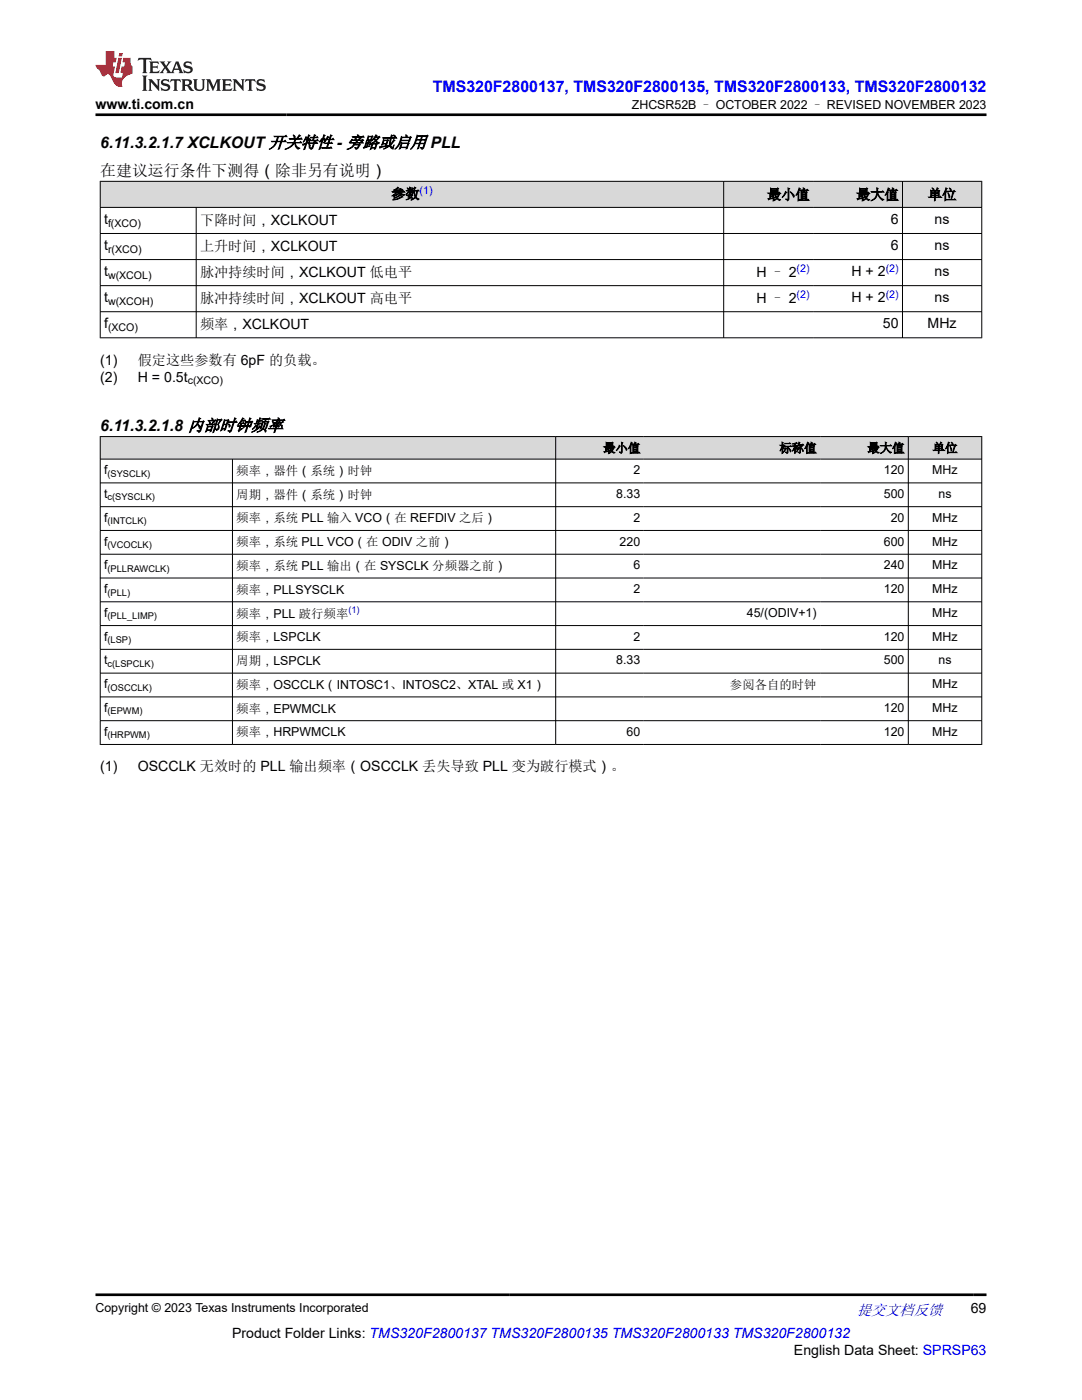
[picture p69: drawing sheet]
<svg xmlns="http://www.w3.org/2000/svg" width="216mm" height="279mm" viewBox="0 0 216 279" stroke-linecap="round" stroke-linejoin="round" font-family="sans-serif">
<defs><g id="words">
<text font-size="3.2" fill="#00f" x="86.4" y="18.3">TMS320F2800137, TMS320F2800135, TMS320F2800133, TMS320F2800132</text>
<g font-size="3.2">
<text x="20" y="29.5">6.11.3.2.1.7 XCLKOUT 开关特性 - 旁路或启用 PLL</text>
<text x="20" y="35">在建议运行条件下测得（除非另有说明）</text>
<text x="20" y="86">6.11.3.2.1.8 内部时钟频率</text>
</g>
<text font-size="3" fill="#00f" x="171" y="262.4">提交文档反馈</text>
<g font-size="2.8">
<text x="19.1" y="21.7">www.ti.com.cn</text>
<text x="78.1" y="39.7">参数</text>
<text x="153.1" y="39.8">最小值</text>
<text x="170.8" y="39.8">最大值</text>
<text x="185.2" y="39.8">单位</text>
<text x="20.8" y="44.7">t</text>
<text x="39.9" y="44.9">下降时间，XCLKOUT</text>
<text x="177.7" y="44.7">6</text>
<text x="186.5" y="44.7">ns</text>
<text x="20.8" y="49.9">t</text>
<text x="39.9" y="50.1">上升时间，XCLKOUT</text>
<text x="177.7" y="49.9">6</text>
<text x="186.5" y="49.9">ns</text>
<text x="20.8" y="55.1">t</text>
<text x="39.9" y="55.3">脉冲持续时间，XCLKOUT 低电平</text>
<text x="151" y="55.3">H – 2</text>
<text x="169.9" y="55.1">H + 2</text>
<text x="186.5" y="55.1">ns</text>
<text x="20.8" y="60.3">t</text>
<text x="20.8" y="65.5">f</text>
<text x="39.9" y="60.5">脉冲持续时间，XCLKOUT 高电平</text>
<text x="39.9" y="65.7">频率，XCLKOUT</text>
<text x="151" y="60.5">H – 2</text>
<text x="169.9" y="60.3">H + 2</text>
<text x="176.2" y="65.5">50</text>
<text x="185.1" y="65.5">MHz</text>
<text x="186.5" y="60.3">ns</text>
<text x="20" y="72.8">(1)</text>
<text x="20" y="76.2">(2)</text>
<text x="27.5" y="72.8">假定这些参数有 6pF 的负载。</text>
<text x="27.5" y="76.2">H = 0.5t</text>
<text x="20" y="153.9">(1)</text>
<text x="27.5" y="153.9">OSCCLK 无效时的 PLL 输出频率（OSCCLK 丢失导致 PLL 变为跛行模式）。</text>
<text x="193.7" y="262.1">69</text>
<text x="46.3" y="266.9">Product Folder Links: TMS320F2800137 TMS320F2800135 TMS320F2800133 TMS320F2800132</text>
<text x="158.4" y="270.3">English Data Sheet: SPRSP63</text>
</g>
<g font-size="2.5">
<text x="126.1" y="21.8">ZHCSR52B – OCTOBER 2022 – REVISED NOVEMBER 2023</text>
<text x="20.8" y="94.6">f</text>
<text x="47.2" y="94.8">频率，器件（系统）时钟</text>
<text x="120.4" y="90.3">最小值</text>
<text x="126.4" y="94.6">2</text>
<text x="155.5" y="90.3">标称值</text>
<text x="173.1" y="90.3">最大值</text>
<text x="176.4" y="94.6">120</text>
<text x="186" y="94.6">MHz</text>
<text x="186.1" y="90.3">单位</text>
<text x="20.8" y="99.4">t</text>
<text x="47.2" y="99.5">周期，器件（系统）时钟</text>
<text x="123" y="99.4">8.33</text>
<text x="176.4" y="99.4">500</text>
<text x="187.3" y="99.4">ns</text>
<text x="20.8" y="104.1">f</text>
<text x="47.2" y="104.3">频率，系统 PLL 输入 VCO（在 REFDIV 之后）</text>
<text x="126.4" y="104.1">2</text>
<text x="177.7" y="104.1">20</text>
<text x="186" y="104.1">MHz</text>
<text x="20.8" y="108.9">f</text>
<text x="20.8" y="113.6">f</text>
<text x="47.2" y="109">频率，系统 PLL VCO（在 ODIV 之前）</text>
<text x="47.2" y="113.7">频率，系统 PLL 输出（在 SYSCLK 分频器之前）</text>
<text x="123.6" y="108.9">220</text>
<text x="126.4" y="113.6">6</text>
<text x="176.4" y="108.9">600</text>
<text x="176.4" y="113.6">240</text>
<text x="186" y="108.9">MHz</text>
<text x="186" y="113.6">MHz</text>
<text x="20.8" y="118.4">f</text>
<text x="47.2" y="118.5">频率，PLLSYSCLK</text>
<text x="126.4" y="118.4">2</text>
<text x="176.4" y="118.4">120</text>
<text x="186" y="118.4">MHz</text>
<text x="20.8" y="123.1">f</text>
<text x="47.2" y="123.2">频率，PLL 跛行频率</text>
<text x="149" y="123.1">45/(ODIV+1)</text>
<text x="186" y="123.1">MHz</text>
<text x="20.8" y="127.9">f</text>
<text x="47.2" y="128">频率，LSPCLK</text>
<text x="126.4" y="127.9">2</text>
<text x="176.4" y="127.9">120</text>
<text x="186" y="127.9">MHz</text>
<text x="20.8" y="132.6">t</text>
<text x="20.8" y="137.4">f</text>
<text x="47.2" y="132.7">周期，LSPCLK</text>
<text x="47.2" y="137.5">频率，OSCCLK（INTOSC1、INTOSC2、XTAL 或 X1）</text>
<text x="123" y="132.6">8.33</text>
<text x="145.7" y="137.6">参阅各自的时钟</text>
<text x="176.4" y="132.6">500</text>
<text x="186" y="137.4">MHz</text>
<text x="187.3" y="132.6">ns</text>
<text x="20.8" y="142.1">f</text>
<text x="47.2" y="142.2">频率，EPWMCLK</text>
<text x="176.4" y="142.1">120</text>
<text x="186" y="142.1">MHz</text>
<text x="20.8" y="146.8">f</text>
<text x="47.2" y="147">频率，HRPWMCLK</text>
<text x="125" y="146.8">60</text>
<text x="176.4" y="146.8">120</text>
<text x="186" y="146.8">MHz</text>
<text x="19.1" y="261.8">Copyright © 2023 Texas Instruments Incorporated</text>
</g>
<g font-size="2.1" fill="#00f">
<text x="83.7" y="38.7">(1)</text>
<text x="159" y="54.3">(2)</text>
<text x="159" y="59.5">(2)</text>
<text x="176.7" y="54.2">(2)</text>
<text x="176.7" y="59.4">(2)</text>
</g>
<g font-size="2.1">
<text x="21.6" y="45.3">f(XCO)</text>
<text x="21.6" y="50.5">r(XCO)</text>
<text x="21.6" y="55.7">w(XCOL)</text>
<text x="21.6" y="60.9">w(XCOH)</text>
<text x="21.6" y="66.1">(XCO)</text>
<text x="37.5" y="76.7">c(XCO)</text>
</g>
<g font-size="1.9">
<text x="21.5" y="95.1">(SYSCLK)</text>
<text x="21.5" y="99.9">c(SYSCLK)</text>
<text x="21.5" y="104.6">(INTCLK)</text>
<text x="21.5" y="109.4">(VCOCLK)</text>
<text x="21.5" y="114.1">(PLLRAWCLK)</text>
<text x="21.5" y="118.9">(PLL)</text>
<text x="21.5" y="123.6">(PLL_LIMP)</text>
<text x="21.5" y="128.4">(LSP)</text>
<text x="21.5" y="133.1">c(LSPCLK)</text>
<text x="21.5" y="137.8">(OSCCLK)</text>
<text x="21.5" y="142.6">(EPWM)</text>
<text x="21.5" y="147.3">(HRPWM)</text>
</g>
<text font-size="1.9" fill="#00f" x="69.5" y="122.4">(1)</text>
</g></defs>
<g fill="#d8d8d8">
<path d="M20 36.2h175.9v5.2h-175.9z" fill-rule="evenodd"/>
<path d="M20.1 36.3h124.2v5h-124.2z" fill-rule="evenodd"/>
<path d="M144.5 36.3h17.7v5h-17.7z" fill-rule="evenodd"/>
<path d="M162.2 36.3h17.8v5h-17.8z" fill-rule="evenodd"/>
<path d="M180.1 36.3h15.7v5h-15.7z" fill-rule="evenodd"/>
</g>
<path d="M19.9 36.2h176.1M20 36.1v31.4M144.4 36.1v31.4M180.1 36.1v31.4M195.9 36.1v31.4M19.9 41.4h176.1M19.9 46.6h176.1M19.9 51.8h176.1M19.9 57h176.1M39.1 41.4v26.1M19.9 62.2h176.1M19.9 67.4h176.1" fill="none" stroke="#000" stroke-width=".2"/>
<g fill="#d8d8d8">
<path d="M20 87.1h175.9v4.5h-175.9z" fill-rule="evenodd"/>
<path d="M20.1 87.2h90.7v4.4h-90.7z" fill-rule="evenodd"/>
<path d="M110.9 87.2h17.6v4.4h-17.6z" fill-rule="evenodd"/>
<path d="M128.5 87.2h35.2v4.4h-35.2z" fill-rule="evenodd"/>
<path d="M163.7 87.2h17.5v4.4h-17.5z" fill-rule="evenodd"/>
<path d="M181.3 87.2h14.5v4.4h-14.5z" fill-rule="evenodd"/>
</g>
<g fill="none" stroke="#000" stroke-width=".2">
<path d="M19.9 87.1h176.1M19.9 91.6h176.1M19.9 96.4h176.1M20 87.1v61.5M46.4 91.6v57M110.9 87.1v61.5M181.2 87.1v61.5M195.9 87.1v61.5M19.9 101.1h176.1M19.9 105.9h176.1M19.9 110.6h176.1M19.9 115.4h176.1"/>
<path d="M19.9 120.1h176.1M19.9 124.8h176.1M19.9 129.6h176.1M19.9 134.3h176.1M19.9 139.1h176.1M19.9 143.8h176.1M19.9 148.6h176.1"/>
</g>
<path d="M27.7 11.6l-.2 .5 .5-.2h.6v.1v2.2l-.2 .4h1l-.2-.4v-2.2v-.1h.5l.5 .2-.1-.5zM29.8 12.3l.2 .4v1.5l-.2 .4h1.9l.1-.6a1.08 1.08 0 0 1-1.3 .2v-.7h.6l.4 .2v-.7l-.4 .2h-.6v-.5l.2-.2a1 1 0 0 1 1 .3l-.1-.5zM31.8 12.3l1 1.1-1 1.2h.9l-.2-.2 .4-.8 .5 .8-.2 .2h1.6l-.2-.2 .1-.5h1l.1 .5-.1 .2h.9l-.2-.3-.8-2h-.5l-1 2.2-.8-1.1 .9-1.1h-.8l.2 .2-.5 .6-.3-.6 .1-.2zM35.2 12.7l.4 1h-.8zM36.8 12.4a.65 .65 0 0 0-.2 .7 .65 .65 0 0 0 .6 .5l.7 .1 .1 .3a.79 .79 0 0 1-.7 .4 .79 .79 0 0 1-.7-.5l.1 .7 .2-.1a.93 .93 0 0 0 1.1 .1 .93 .93 0 0 0 .4-1 1.46 1.46 0 0 0-1.2-.6l-.1-.3a1.09 1.09 0 0 1 1.2 .2l-.2-.6-.1 .1-.6-.2zM28.4 15.1l.2 .4v2.2l-.2 .4h1l-.2-.4v-2.2l.2-.4zM29.6 15.8l.2 .4v1.5l-.2 .4h.8l-.3-.4v-1.3l1.7 1.8v-2l.2-.4h-.8l.2 .2 .1 1.1-1.2-1.3zM32.3 15.9a.65 .65 0 0 0-.2 .8 .65 .65 0 0 0 .7 .4l.6 .2 .1 .2a.79 .79 0 0 1-.7 .4 .79 .79 0 0 1-.7-.5l.1 .7 .2-.1a.93 .93 0 0 0 1.1 .1 .93 .93 0 0 0 .4-.9 1.46 1.46 0 0 0-1.2-.6l-.1-.4a1.09 1.09 0 0 1 1.2 .2l-.2-.6-.1 .1-.6-.1zM34.1 15.8l-.1 .6a.63 .63 0 0 1 .7-.3l.1 1.6-.3 .4h1l-.2-.4v-1.6a.66 .66 0 0 1 .8 .3l-.1-.6zM36.2 15.8l.2 .4v1.5l-.2 .4h.9l-.2-.2v-.7h.5l.1 .2a.79 .79 0 0 0 1.2 .6l-1-.9a.61 .61 0 0 0 .6-.6 .61 .61 0 0 0-.5-.7zM36.9 16.1h.2a.47 .47 0 0 1 .5 .1 .47 .47 0 0 1 .1 .5l-.2 .1-.6 .1zM38.5 15.8l.2 .2a2.27 2.27 0 0 0 .4 2 1.04 1.04 0 0 0 1.7-.7v-1.3l.2-.2h-.8l.2 .4v1.1a.6 .6 0 0 1-.6 .6 .6 .6 0 0 1-.6-.6v-1.1l.3-.4zM41.1 15.8l.2 .4v1.5l-.2 .4h.7l-.2-.4v-1.4l.9 1.9 .8-1.9v1.4l-.2 .4h1l-.3-.4v-1.5l.3-.4h-.8l-.7 1.5-.7-1.5zM44.3 15.8l.2 .4v1.5l-.2 .4h1.9l.1-.6a1.09 1.09 0 0 1-1.3 .2v-.7h.6l.4 .2v-.6l-.4 .2h-.6v-.6l.2-.1a1.01 1.01 0 0 1 1 .3l-.1-.6zM46.4 15.8l.3 .4v1.5l-.3 .4h.8l-.2-.4v-1.3l1.6 1.8v-2l.2-.4h-.7l.2 .2v1.1l-1.2-1.3zM49 15.8l-.1 .6a.63 .63 0 0 1 .8-.3v1.6l-.3 .4h1l-.2-.4v-1.6a.66 .66 0 0 1 .8 .3l-.1-.6zM51.4 15.9a.65 .65 0 0 0-.2 .8 .65 .65 0 0 0 .6 .4l.6 .2 .2 .2a.79 .79 0 0 1-.8 .4 .79 .79 0 0 1-.6-.5l.1 .7 .2-.1a.93 .93 0 0 0 1 .1 .93 .93 0 0 0 .5-.9 1.46 1.46 0 0 0-1.3-.6l-.1-.4a1.09 1.09 0 0 1 1.3 .2l-.2-.6-.2 .1-.5-.1z" fill="#231f20"/>
<path d="M21.1 10.2v2.8h-2.1l.1 .3 .9 1a.95 .95 0 0 0 .9 .9 .59 .59 0 0 1 .6-.4 .59 .59 0 0 1 .5 .4l.4 .7a1.59 1.59 0 0 0 2.1 1.4 1.61 1.61 0 0 1 1-2.3l1-.3-.1-1.5a1.59 1.59 0 0 1-.4-1.7h-1.4l-.2 .9h.5l-.1 .9h-.5l-.2 1v.2l.4 .1-.2 .9h-.6a.73 .73 0 0 1-1.1-.7l.3-1.5h-.5l.2-.9h.5l.2-.9h-.5v-1.3zM23.6 11.5l-.6 3.1h.7l.6-3.1zM23.8 10.6l-.1 .6h.7l.1-.6z" fill="#ed1c24"/>
<path d="M19.1 22.9h177.8M19.1 258.4h177.8" fill="none" stroke="#000" stroke-width=".53"/>
<use href="#words"/>
</svg>
